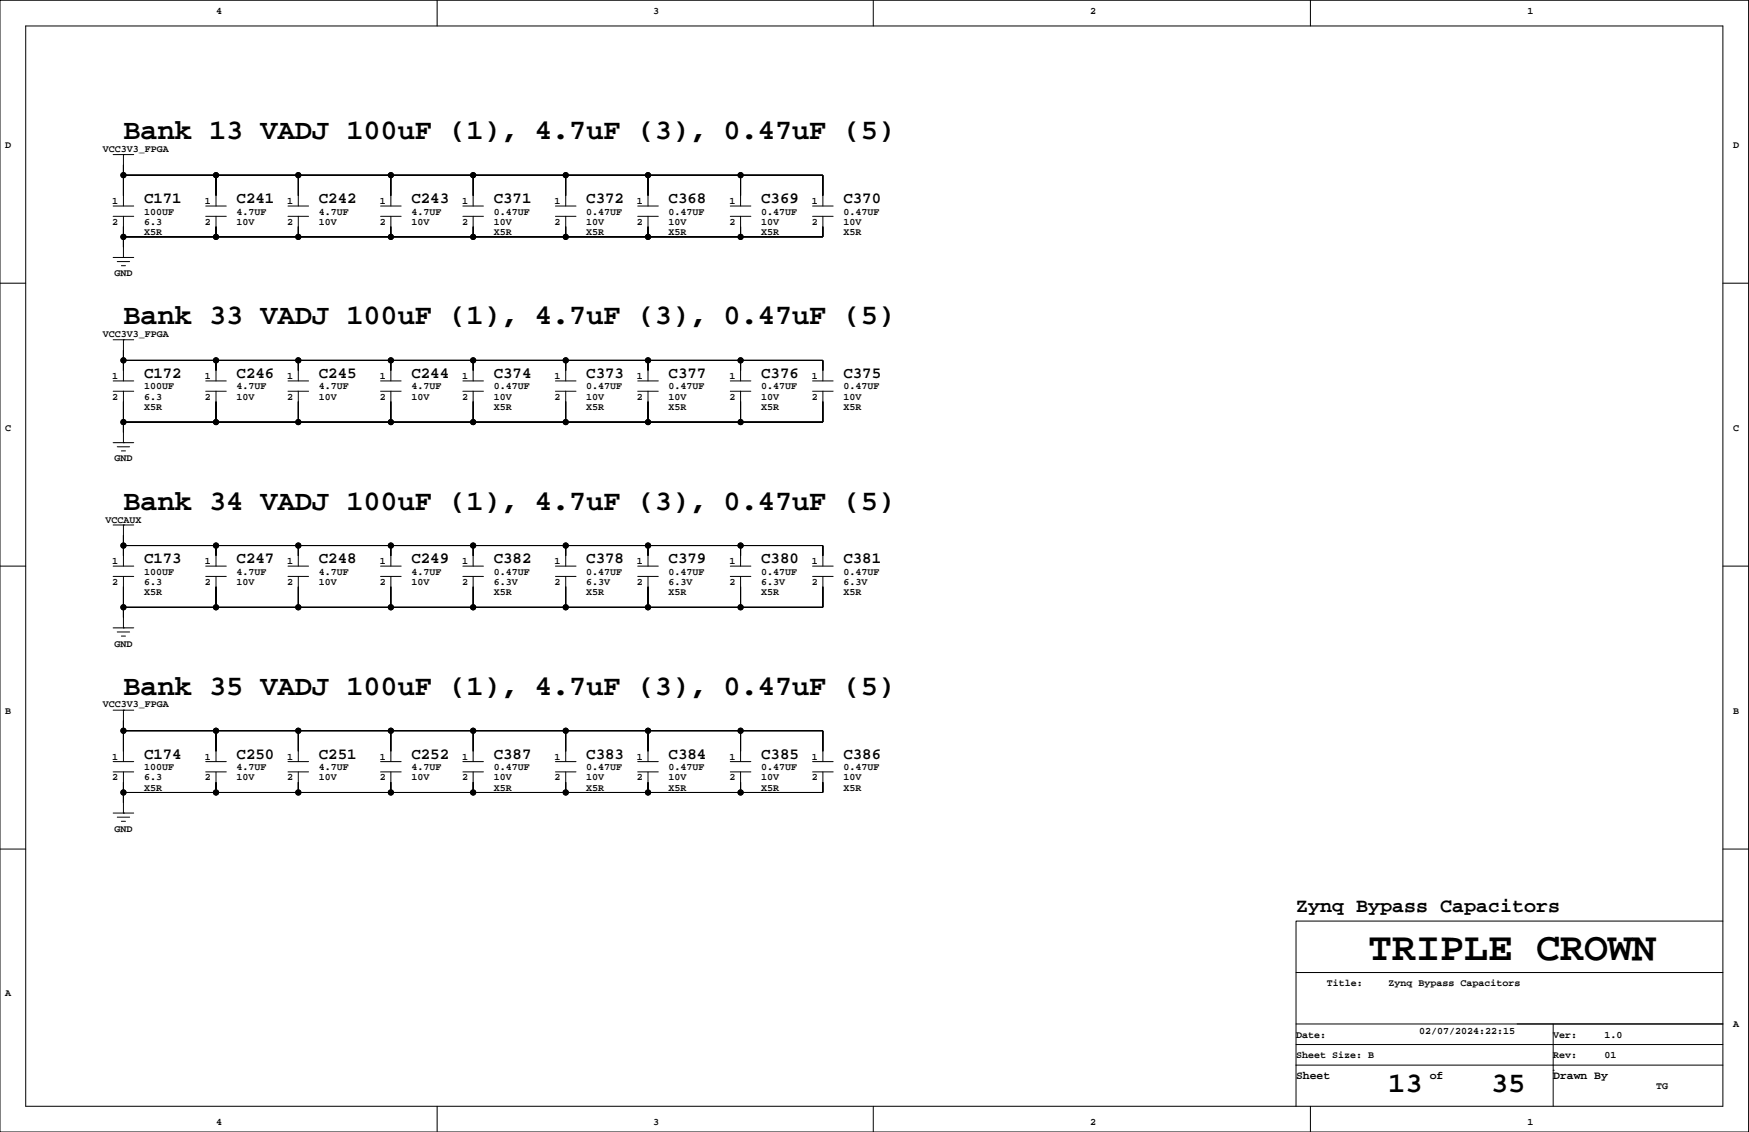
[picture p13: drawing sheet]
<svg xmlns="http://www.w3.org/2000/svg" width="432mm" height="279mm" viewBox="0 0 432 279" stroke-linecap="round" stroke-linejoin="round" font-family="sans-serif">
<defs><g id="words">
<text font-size="9.9" x="337.7" y="237">TRIPLE CROWN</text>
<g font-size="7.1">
<text x="30.5" y="34.4">Bank 13 VADJ 100uF (1), 4.7uF (3), 0.47uF (5)</text>
<text x="30.5" y="80.1">Bank 33 VADJ 100uF (1), 4.7uF (3), 0.47uF (5)</text>
<text x="30.5" y="125.8">Bank 34 VADJ 100uF (1), 4.7uF (3), 0.47uF (5)</text>
<text x="30.5" y="171.5">Bank 35 VADJ 100uF (1), 4.7uF (3), 0.47uF (5)</text>
<text x="342.7" y="269.5">13</text>
<text x="368.1" y="269.5">35</text>
</g>
<text font-size="4.9" x="320" y="225.2">Zynq Bypass Capacitors</text>
<g font-size="3.9">
<text x="35.6" y="50.2">C171</text>
<text x="58.4" y="50.2">C241</text>
<text x="78.7" y="50.2">C242</text>
<text x="101.6" y="50.2">C243</text>
<text x="121.9" y="50.2">C371</text>
<text x="144.7" y="50.2">C372</text>
<text x="165.1" y="50.2">C368</text>
<text x="187.9" y="50.2">C369</text>
<text x="208.2" y="50.2">C370</text>
<text x="35.6" y="93.3">C172</text>
<text x="58.4" y="93.3">C246</text>
<text x="78.7" y="93.3">C245</text>
<text x="101.6" y="93.3">C244</text>
<text x="121.9" y="93.3">C374</text>
<text x="144.7" y="93.3">C373</text>
<text x="165.1" y="93.3">C377</text>
<text x="187.9" y="93.3">C376</text>
<text x="208.2" y="93.3">C375</text>
<text x="35.6" y="139">C173</text>
<text x="58.4" y="139">C247</text>
<text x="78.7" y="139">C248</text>
<text x="101.6" y="139">C249</text>
<text x="121.9" y="139">C382</text>
<text x="144.7" y="139">C378</text>
<text x="165.1" y="139">C379</text>
<text x="187.9" y="139">C380</text>
<text x="208.2" y="139">C381</text>
<text x="35.6" y="187.3">C174</text>
<text x="58.4" y="187.3">C250</text>
<text x="78.7" y="187.3">C251</text>
<text x="101.6" y="187.3">C252</text>
<text x="121.9" y="187.3">C387</text>
<text x="144.7" y="187.3">C383</text>
<text x="165.1" y="187.3">C384</text>
<text x="187.9" y="187.3">C385</text>
<text x="208.2" y="187.3">C386</text>
</g>
<g font-size="2.8">
<text x="320" y="266.2">Sheet</text>
<text x="353" y="266.2">of</text>
<text x="383.5" y="266.2">Drawn By</text>
</g>
<g font-size="2.5">
<text x="53.3" y="3.4">4</text>
<text x="161.3" y="3.4">3</text>
<text x="269.2" y="3.4">2</text>
<text x="377.1" y="3.4">1</text>
<text x="1.3" y="36.4">D</text>
<text x="25.4" y="37.5">VCC3V3_FPGA</text>
<text x="427.9" y="36.4">D</text>
<text x="27.7" y="50.4">1</text>
<text x="35.6" y="53">100UF</text>
<text x="50.6" y="50.4">1</text>
<text x="58.4" y="53">4.7UF</text>
<text x="70.9" y="50.4">1</text>
<text x="78.7" y="53">4.7UF</text>
<text x="93.7" y="50.4">1</text>
<text x="101.6" y="53">4.7UF</text>
<text x="114.1" y="50.4">1</text>
<text x="121.9" y="53">0.47UF</text>
<text x="136.9" y="50.4">1</text>
<text x="144.7" y="53">0.47UF</text>
<text x="157.2" y="50.4">1</text>
<text x="165.1" y="53">0.47UF</text>
<text x="180.1" y="50.4">1</text>
<text x="187.9" y="53">0.47UF</text>
<text x="200.4" y="50.4">1</text>
<text x="208.2" y="53">0.47UF</text>
<text x="27.7" y="55.5">2</text>
<text x="35.6" y="55.5">6.3</text>
<text x="35.6" y="58">X5R</text>
<text x="50.6" y="55.5">2</text>
<text x="58.4" y="55.5">10V</text>
<text x="70.9" y="55.5">2</text>
<text x="78.7" y="55.5">10V</text>
<text x="93.7" y="55.5">2</text>
<text x="101.6" y="55.5">10V</text>
<text x="114.1" y="55.5">2</text>
<text x="121.9" y="55.5">10V</text>
<text x="121.9" y="58">X5R</text>
<text x="136.9" y="55.5">2</text>
<text x="144.7" y="55.5">10V</text>
<text x="144.7" y="58">X5R</text>
<text x="157.2" y="55.5">2</text>
<text x="165.1" y="55.5">10V</text>
<text x="165.1" y="58">X5R</text>
<text x="180.1" y="55.5">2</text>
<text x="187.9" y="55.5">10V</text>
<text x="187.9" y="58">X5R</text>
<text x="200.4" y="55.5">2</text>
<text x="208.2" y="55.5">10V</text>
<text x="208.2" y="58">X5R</text>
<text x="28.3" y="68.2">GND</text>
<text x="25.4" y="83.2">VCC3V3_FPGA</text>
<text x="27.7" y="93.6">1</text>
<text x="50.6" y="93.6">1</text>
<text x="70.9" y="93.6">1</text>
<text x="93.7" y="93.6">1</text>
<text x="114.1" y="93.6">1</text>
<text x="136.9" y="93.6">1</text>
<text x="157.2" y="93.6">1</text>
<text x="180.1" y="93.6">1</text>
<text x="200.4" y="93.6">1</text>
<text x="27.7" y="98.7">2</text>
<text x="35.6" y="101.2">X5R</text>
<text x="35.6" y="98.7">6.3</text>
<text x="35.6" y="96.1">100UF</text>
<text x="50.6" y="98.7">2</text>
<text x="58.4" y="98.7">10V</text>
<text x="58.4" y="96.1">4.7UF</text>
<text x="70.9" y="98.7">2</text>
<text x="78.7" y="98.7">10V</text>
<text x="78.7" y="96.1">4.7UF</text>
<text x="93.7" y="98.7">2</text>
<text x="101.6" y="98.7">10V</text>
<text x="101.6" y="96.1">4.7UF</text>
<text x="114.1" y="98.7">2</text>
<text x="121.9" y="96.1">0.47UF</text>
<text x="121.9" y="98.7">10V</text>
<text x="121.9" y="101.2">X5R</text>
<text x="136.9" y="98.7">2</text>
<text x="144.7" y="96.1">0.47UF</text>
<text x="144.7" y="98.7">10V</text>
<text x="144.7" y="101.2">X5R</text>
<text x="157.2" y="98.7">2</text>
<text x="165.1" y="96.1">0.47UF</text>
<text x="165.1" y="98.7">10V</text>
<text x="165.1" y="101.2">X5R</text>
<text x="180.1" y="98.7">2</text>
<text x="187.9" y="96.1">0.47UF</text>
<text x="187.9" y="98.7">10V</text>
<text x="187.9" y="101.2">X5R</text>
<text x="200.4" y="98.7">2</text>
<text x="208.2" y="96.1">0.47UF</text>
<text x="208.2" y="98.7">10V</text>
<text x="208.2" y="101.2">X5R</text>
<text x="1.3" y="106.3">C</text>
<text x="427.9" y="106.3">C</text>
<text x="28.3" y="113.9">GND</text>
<text x="26" y="129.1">VCCAUX</text>
<text x="27.7" y="139.3">1</text>
<text x="35.6" y="141.8">100UF</text>
<text x="50.6" y="139.3">1</text>
<text x="58.4" y="141.8">4.7UF</text>
<text x="70.9" y="139.3">1</text>
<text x="78.7" y="141.8">4.7UF</text>
<text x="93.7" y="139.3">1</text>
<text x="101.6" y="141.8">4.7UF</text>
<text x="114.1" y="139.3">1</text>
<text x="121.9" y="141.8">0.47UF</text>
<text x="136.9" y="139.3">1</text>
<text x="144.7" y="141.8">0.47UF</text>
<text x="157.2" y="139.3">1</text>
<text x="165.1" y="141.8">0.47UF</text>
<text x="180.1" y="139.3">1</text>
<text x="187.9" y="141.8">0.47UF</text>
<text x="200.4" y="139.3">1</text>
<text x="208.2" y="141.8">0.47UF</text>
<text x="27.7" y="144.4">2</text>
<text x="35.6" y="144.4">6.3</text>
<text x="35.6" y="146.9">X5R</text>
<text x="50.6" y="144.4">2</text>
<text x="58.4" y="144.4">10V</text>
<text x="70.9" y="144.4">2</text>
<text x="78.7" y="144.4">10V</text>
<text x="93.7" y="144.4">2</text>
<text x="101.6" y="144.4">10V</text>
<text x="114.1" y="144.4">2</text>
<text x="121.9" y="144.4">6.3V</text>
<text x="121.9" y="146.9">X5R</text>
<text x="136.9" y="144.4">2</text>
<text x="144.7" y="144.4">6.3V</text>
<text x="144.7" y="146.9">X5R</text>
<text x="157.2" y="144.4">2</text>
<text x="165.1" y="144.4">6.3V</text>
<text x="165.1" y="146.9">X5R</text>
<text x="180.1" y="144.4">2</text>
<text x="187.9" y="144.4">6.3V</text>
<text x="187.9" y="146.9">X5R</text>
<text x="200.4" y="144.4">2</text>
<text x="208.2" y="144.4">6.3V</text>
<text x="208.2" y="146.9">X5R</text>
<text x="28.3" y="159.6">GND</text>
<text x="1.3" y="176.1">B</text>
<text x="25.4" y="174.6">VCC3V3_FPGA</text>
<text x="427.9" y="176.1">B</text>
<text x="27.7" y="187.5">1</text>
<text x="35.6" y="190.1">100UF</text>
<text x="50.6" y="187.5">1</text>
<text x="58.4" y="190.1">4.7UF</text>
<text x="70.9" y="187.5">1</text>
<text x="78.7" y="190.1">4.7UF</text>
<text x="93.7" y="187.5">1</text>
<text x="101.6" y="190.1">4.7UF</text>
<text x="114.1" y="187.5">1</text>
<text x="121.9" y="190.1">0.47UF</text>
<text x="136.9" y="187.5">1</text>
<text x="144.7" y="190.1">0.47UF</text>
<text x="157.2" y="187.5">1</text>
<text x="165.1" y="190.1">0.47UF</text>
<text x="180.1" y="187.5">1</text>
<text x="187.9" y="190.1">0.47UF</text>
<text x="200.4" y="187.5">1</text>
<text x="208.2" y="190.1">0.47UF</text>
<text x="27.7" y="192.6">2</text>
<text x="35.6" y="195.2">X5R</text>
<text x="35.6" y="192.6">6.3</text>
<text x="50.6" y="192.6">2</text>
<text x="58.4" y="192.6">10V</text>
<text x="70.9" y="192.6">2</text>
<text x="78.7" y="192.6">10V</text>
<text x="93.7" y="192.6">2</text>
<text x="101.6" y="192.6">10V</text>
<text x="114.1" y="192.6">2</text>
<text x="121.9" y="192.6">10V</text>
<text x="121.9" y="195.2">X5R</text>
<text x="136.9" y="192.6">2</text>
<text x="144.7" y="192.6">10V</text>
<text x="144.7" y="195.2">X5R</text>
<text x="157.2" y="192.6">2</text>
<text x="165.1" y="192.6">10V</text>
<text x="165.1" y="195.2">X5R</text>
<text x="180.1" y="192.6">2</text>
<text x="187.9" y="192.6">10V</text>
<text x="187.9" y="195.2">X5R</text>
<text x="200.4" y="192.6">2</text>
<text x="208.2" y="192.6">10V</text>
<text x="208.2" y="195.2">X5R</text>
<text x="28.3" y="205.3">GND</text>
<text x="1.3" y="245.9">A</text>
<text x="327.6" y="243.4">Title:</text>
<text x="342.8" y="243.4">Zynq Bypass Capacitors</text>
<text x="320" y="256.1">Date:</text>
<text x="350.4" y="255.1">02/07/2024:22:15</text>
<text x="383.5" y="256.1">Ver:</text>
<text x="396.1" y="256.1">1.0</text>
<text x="427.9" y="253.6">A</text>
<text x="320" y="261.2">Sheet Size: B</text>
<text x="383.5" y="261.2">Rev:</text>
<text x="396.1" y="261.2">01</text>
<text x="408.8" y="268.8">TG</text>
<text x="53.3" y="277.7">4</text>
<text x="161.3" y="277.7">3</text>
<text x="269.2" y="277.7">2</text>
<text x="377.1" y="277.7">1</text>
</g>
</g></defs>
<g fill="none" stroke="#000" stroke-width=".25">
<path d="M0 .1h431.7v279.3h-431.7zM6.3 6.4h419.1v266.7h-419.1zM107.9 .1v6.3M215.6 .1v6.3M323.5 .1v6.3M27.9 38.2h5.1M30.5 38.2h.1M30.5 38.2v12.7M27.9 53.4h5.1M27.9 50.9h5.1M30.5 53.4v10.1M30.5 43.2h172.7v7.7"/>
<path d="M50.8 53.4h5.1M50.8 50.9h5.1M53.3 43.2v7.7M53.3 53.4v5.1M71.1 53.4h5.1M71.1 50.9h5.1M73.6 43.2v7.7M73.6 53.4v5.1M94 53.4h5M94 50.9h5M96.5 43.2v7.7M96.5 53.4v5.1"/>
<path d="M114.3 53.4h5.1M114.3 50.9h5.1M116.8 43.2v7.7M116.8 53.4v5.1M137.1 53.4h5.1M137.1 50.9h5.1M139.7 43.2v7.7M139.7 53.4v5.1M157.4 53.4h5.1M157.4 50.9h5.1M160 43.2v7.7M160 53.4v5.1"/>
<path d="M180.3 53.4h5.1M180.3 50.9h5.1M182.8 43.2v7.7M182.8 53.4v5.1M200.6 53.4h5.1M200.6 50.9h5.1M203.2 53.4v5.1h-172.7M0 69.9h6.3M27.9 63.5h5.1M28.9 64.6h3.1M30 65.6h1M30.5 63.5h.1"/>
<path d="M425.4 69.9h6.3M27.9 96.6h5.1M27.9 94h5.1M27.9 83.9h5.1M30.5 83.9h.1M30.5 83.9v10.1M30.5 96.6v12.7M30.5 88.9h172.7v5.1M50.8 96.6h5.1M50.8 94h5.1M53.3 88.9v5.1M53.3 96.6v7.6"/>
<path d="M71.1 96.6h5.1M71.1 94h5.1M73.6 88.9v5.1M73.6 96.6v7.6M94 96.6h5M94 94h5M96.5 88.9v5.1M96.5 96.6v7.6M114.3 96.6h5.1M114.3 94h5.1M116.8 88.9v5.1M116.8 96.6v7.6"/>
<path d="M137.1 96.6h5.1M137.1 94h5.1M139.7 88.9v5.1M139.7 96.6v7.6M157.4 96.6h5.1M157.4 94h5.1M160 88.9v5.1M160 96.6v7.6M180.3 96.6h5.1M180.3 94h5.1M182.8 88.9v5.1M182.8 96.6v7.6"/>
<path d="M200.6 96.6h5.1M200.6 94h5.1M203.2 96.6v7.6h-172.7M27.9 109.3h5.1M28.9 110.3h3.1M30 111.3h1M30.5 109.3h.1M0 139.7h6.3M27.9 139.7h5.1M27.9 129.6h5.1M30.5 129.6h.1M30.5 129.6v10.1"/>
<path d="M30.5 134.7h172.7v5M50.8 139.7h5.1M53.3 134.7v5M71.1 139.7h5.1M73.6 134.7v5M94 139.7h5M96.5 134.7v5M114.3 139.7h5.1M116.8 134.7v5M137.1 139.7h5.1M139.7 134.7v5M157.4 139.7h5.1"/>
<path d="M160 134.7v5M180.3 139.7h5.1M182.8 134.7v5M200.6 139.7h5.1M425.4 139.7h6.3M27.9 142.3h5.1M27.9 155h5.1M28.9 156h3.1M30 157h1M30.5 155h.1M30.5 142.3v12.7M50.8 142.3h5.1"/>
<path d="M53.3 142.3v7.6M71.1 142.3h5.1M73.6 142.3v7.6M94 142.3h5M96.5 142.3v7.6M114.3 142.3h5.1M116.8 142.3v7.6M137.1 142.3h5.1M139.7 142.3v7.6M157.4 142.3h5.1M160 142.3v7.6M180.3 142.3h5.1"/>
<path d="M182.8 142.3v7.6M200.6 142.3h5.1M203.2 142.3v7.6h-172.7M27.9 175.3h5.1M30.5 175.3h.1M30.5 175.3v12.7M27.9 190.5h5.1M27.9 188h5.1M30.5 190.5v10.2M30.5 180.4h172.7v7.6M50.8 190.5h5.1M50.8 188h5.1"/>
<path d="M53.3 180.4v7.6M53.3 190.5v5.1M71.1 190.5h5.1M71.1 188h5.1M73.6 180.4v7.6M73.6 190.5v5.1M94 190.5h5M94 188h5M96.5 180.4v7.6M96.5 190.5v5.1M114.3 190.5h5.1M114.3 188h5.1"/>
<path d="M116.8 180.4v7.6M116.8 190.5v5.1M137.1 190.5h5.1M137.1 188h5.1M139.7 180.4v7.6M139.7 190.5v5.1M157.4 190.5h5.1M157.4 188h5.1M160 180.4v7.6M160 190.5v5.1M180.3 190.5h5.1M180.3 188h5.1"/>
<path d="M182.8 180.4v7.6M182.8 190.5v5.1M200.6 190.5h5.1M200.6 188h5.1M203.2 190.5v5.1h-172.7M0 209.6h6.3M27.9 200.7h5.1M28.9 201.7h3.1M30 202.7h1M30.5 200.7h.1M425.4 209.6h6.3M425.4 227.3h-105.4v35.6"/>
<path d="M320 257.8h105.4M320 252.7h105.4M320 240h105.4M383.5 252.7v20.4M107.9 273.1v6.3M215.6 273.1v6.3M320 262.9v10.2M320 262.9h105.4M323.5 273.1v6.3M383.5 264.2h.1"/>
<circle cx="30.5" cy="58.5" r=".63"/>
<circle cx="30.5" cy="43.2" r=".63"/>
<circle cx="53.3" cy="58.5" r=".63"/>
<circle cx="53.3" cy="43.2" r=".63"/>
<circle cx="73.6" cy="58.5" r=".63"/>
<circle cx="73.6" cy="43.2" r=".63"/>
<circle cx="96.5" cy="58.5" r=".63"/>
<circle cx="96.5" cy="43.2" r=".63"/>
<circle cx="116.8" cy="58.5" r=".63"/>
<circle cx="116.8" cy="43.2" r=".63"/>
<circle cx="139.7" cy="58.5" r=".63"/>
<circle cx="139.7" cy="43.2" r=".63"/>
<circle cx="160" cy="58.5" r=".63"/>
<circle cx="160" cy="43.2" r=".63"/>
<circle cx="182.8" cy="58.5" r=".63"/>
<circle cx="182.8" cy="43.2" r=".63"/>
<circle cx="30.5" cy="88.9" r=".63"/>
<circle cx="53.3" cy="88.9" r=".63"/>
<circle cx="73.6" cy="88.9" r=".63"/>
<circle cx="96.5" cy="88.9" r=".63"/>
<circle cx="116.8" cy="88.9" r=".63"/>
<circle cx="139.7" cy="88.9" r=".63"/>
<circle cx="160" cy="88.9" r=".63"/>
<circle cx="182.8" cy="88.9" r=".63"/>
<circle cx="30.5" cy="104.2" r=".63"/>
<circle cx="53.3" cy="104.2" r=".63"/>
<circle cx="73.6" cy="104.2" r=".63"/>
<circle cx="96.5" cy="104.2" r=".63"/>
<circle cx="116.8" cy="104.2" r=".63"/>
<circle cx="139.7" cy="104.2" r=".63"/>
<circle cx="160" cy="104.2" r=".63"/>
<circle cx="182.8" cy="104.2" r=".63"/>
<circle cx="30.5" cy="134.7" r=".63"/>
<circle cx="53.3" cy="134.7" r=".63"/>
<circle cx="73.6" cy="134.7" r=".63"/>
<circle cx="96.5" cy="134.7" r=".63"/>
<circle cx="116.8" cy="134.7" r=".63"/>
<circle cx="139.7" cy="134.7" r=".63"/>
<circle cx="160" cy="134.7" r=".63"/>
<circle cx="182.8" cy="134.7" r=".63"/>
<circle cx="30.5" cy="149.9" r=".63"/>
<circle cx="53.3" cy="149.9" r=".63"/>
<circle cx="73.6" cy="149.9" r=".63"/>
<circle cx="96.5" cy="149.9" r=".63"/>
<circle cx="116.8" cy="149.9" r=".63"/>
<circle cx="139.7" cy="149.9" r=".63"/>
<circle cx="160" cy="149.9" r=".63"/>
<circle cx="182.8" cy="149.9" r=".63"/>
<circle cx="30.5" cy="180.4" r=".63"/>
<circle cx="30.5" cy="195.6" r=".63"/>
<circle cx="53.3" cy="180.4" r=".63"/>
<circle cx="53.3" cy="195.6" r=".63"/>
<circle cx="73.6" cy="180.4" r=".63"/>
<circle cx="73.6" cy="195.6" r=".63"/>
<circle cx="96.5" cy="180.4" r=".63"/>
<circle cx="96.5" cy="195.6" r=".63"/>
<circle cx="116.8" cy="180.4" r=".63"/>
<circle cx="116.8" cy="195.6" r=".63"/>
<circle cx="139.7" cy="180.4" r=".63"/>
<circle cx="139.7" cy="195.6" r=".63"/>
<circle cx="160" cy="180.4" r=".63"/>
<circle cx="160" cy="195.6" r=".63"/>
<circle cx="182.8" cy="195.6" r=".63"/>
<circle cx="182.8" cy="180.4" r=".63"/>
</g>
<g fill="#000" stroke="#000" stroke-width=".25">
<path d="M30.5 58.5v2.5z" fill-rule="evenodd"/>
<path d="M30.5 55.9v2.6z" fill-rule="evenodd"/>
<path d="M30.5 40.7v2.5z" fill-rule="evenodd"/>
<path d="M30.5 43.2v5.1z" fill-rule="evenodd"/>
<path d="M53.3 55.9v2.6z" fill-rule="evenodd"/>
<path d="M30.5 58.5h22.8z" fill-rule="evenodd"/>
<path d="M53.3 43.2v5.1z" fill-rule="evenodd"/>
<path d="M30.5 43.2h22.8z" fill-rule="evenodd"/>
<path d="M73.6 55.9v2.6z" fill-rule="evenodd"/>
<path d="M53.3 58.5h20.3z" fill-rule="evenodd"/>
<path d="M53.3 43.2h20.3z" fill-rule="evenodd"/>
<path d="M73.6 43.2v5.1z" fill-rule="evenodd"/>
<path d="M96.5 55.9v2.6z" fill-rule="evenodd"/>
<path d="M73.6 58.5h22.9z" fill-rule="evenodd"/>
<path d="M96.5 43.2v5.1z" fill-rule="evenodd"/>
<path d="M73.6 43.2h22.9z" fill-rule="evenodd"/>
<path d="M96.5 58.5h20.3z" fill-rule="evenodd"/>
<path d="M116.8 55.9v2.6z" fill-rule="evenodd"/>
<path d="M116.8 43.2v5.1z" fill-rule="evenodd"/>
<path d="M96.5 43.2h20.3z" fill-rule="evenodd"/>
<path d="M116.8 58.5h22.9z" fill-rule="evenodd"/>
<path d="M139.7 55.9v2.6z" fill-rule="evenodd"/>
<path d="M139.7 43.2v5.1z" fill-rule="evenodd"/>
<path d="M116.8 43.2h22.9z" fill-rule="evenodd"/>
<path d="M139.7 58.5h20.3z" fill-rule="evenodd"/>
<path d="M160 55.9v2.6z" fill-rule="evenodd"/>
<path d="M160 43.2v5.1z" fill-rule="evenodd"/>
<path d="M139.7 43.2h20.3z" fill-rule="evenodd"/>
<path d="M160 58.5h22.8z" fill-rule="evenodd"/>
<path d="M182.8 55.9v2.6z" fill-rule="evenodd"/>
<path d="M182.8 43.2v5.1z" fill-rule="evenodd"/>
<path d="M160 43.2h22.8z" fill-rule="evenodd"/>
<path d="M203.2 55.9v2.6z" fill-rule="evenodd"/>
<path d="M182.8 58.5h20.4z" fill-rule="evenodd"/>
<path d="M203.2 43.2v5.1z" fill-rule="evenodd"/>
<path d="M182.8 43.2h20.4z" fill-rule="evenodd"/>
<path d="M30.5 99.1v5.1z" fill-rule="evenodd"/>
<path d="M30.5 88.9v2.6z" fill-rule="evenodd"/>
<path d="M30.5 86.4v2.5z" fill-rule="evenodd"/>
<path d="M53.3 99.1v5.1z" fill-rule="evenodd"/>
<path d="M53.3 88.9v2.6z" fill-rule="evenodd"/>
<path d="M30.5 88.9h22.8z" fill-rule="evenodd"/>
<path d="M73.6 99.1v5.1z" fill-rule="evenodd"/>
<path d="M73.6 88.9v2.6z" fill-rule="evenodd"/>
<path d="M53.3 88.9h20.3z" fill-rule="evenodd"/>
<path d="M96.5 99.1v5.1z" fill-rule="evenodd"/>
<path d="M96.5 88.9v2.6z" fill-rule="evenodd"/>
<path d="M73.6 88.9h22.9z" fill-rule="evenodd"/>
<path d="M116.8 99.1v5.1z" fill-rule="evenodd"/>
<path d="M116.8 88.9v2.6z" fill-rule="evenodd"/>
<path d="M96.5 88.9h20.3z" fill-rule="evenodd"/>
<path d="M139.7 99.1v5.1z" fill-rule="evenodd"/>
<path d="M139.7 88.9v2.6z" fill-rule="evenodd"/>
<path d="M116.8 88.9h22.9z" fill-rule="evenodd"/>
<path d="M160 99.1v5.1z" fill-rule="evenodd"/>
<path d="M160 88.9v2.6z" fill-rule="evenodd"/>
<path d="M139.7 88.9h20.3z" fill-rule="evenodd"/>
<path d="M182.8 99.1v5.1z" fill-rule="evenodd"/>
<path d="M182.8 88.9v2.6z" fill-rule="evenodd"/>
<path d="M160 88.9h22.8z" fill-rule="evenodd"/>
<path d="M203.2 99.1v5.1z" fill-rule="evenodd"/>
<path d="M203.2 88.9v2.6z" fill-rule="evenodd"/>
<path d="M182.8 88.9h20.4z" fill-rule="evenodd"/>
<path d="M30.5 104.2v2.5z" fill-rule="evenodd"/>
<path d="M30.5 104.2h22.8z" fill-rule="evenodd"/>
<path d="M53.3 104.2h20.3z" fill-rule="evenodd"/>
<path d="M73.6 104.2h22.9z" fill-rule="evenodd"/>
<path d="M96.5 104.2h20.3z" fill-rule="evenodd"/>
<path d="M116.8 104.2h22.9z" fill-rule="evenodd"/>
<path d="M139.7 104.2h20.3z" fill-rule="evenodd"/>
<path d="M160 104.2h22.8z" fill-rule="evenodd"/>
<path d="M182.8 104.2h20.4z" fill-rule="evenodd"/>
<path d="M30.5 134.7v2.5z" fill-rule="evenodd"/>
<path d="M30.5 132.1v2.6z" fill-rule="evenodd"/>
<path d="M53.3 134.7v2.5z" fill-rule="evenodd"/>
<path d="M30.5 134.7h22.8z" fill-rule="evenodd"/>
<path d="M73.6 134.7v2.5z" fill-rule="evenodd"/>
<path d="M53.3 134.7h20.3z" fill-rule="evenodd"/>
<path d="M73.6 134.7h22.9z" fill-rule="evenodd"/>
<path d="M96.5 134.7v2.5z" fill-rule="evenodd"/>
<path d="M116.8 134.7v2.5z" fill-rule="evenodd"/>
<path d="M96.5 134.7h20.3z" fill-rule="evenodd"/>
<path d="M116.8 134.7h22.9z" fill-rule="evenodd"/>
<path d="M139.7 134.7v2.5z" fill-rule="evenodd"/>
<path d="M160 134.7v2.5z" fill-rule="evenodd"/>
<path d="M139.7 134.7h20.3z" fill-rule="evenodd"/>
<path d="M160 134.7h22.8z" fill-rule="evenodd"/>
<path d="M182.8 134.7v2.5z" fill-rule="evenodd"/>
<path d="M203.2 134.7v2.5z" fill-rule="evenodd"/>
<path d="M182.8 134.7h20.4z" fill-rule="evenodd"/>
<path d="M30.5 144.8v5.1z" fill-rule="evenodd"/>
<path d="M30.5 149.9v2.5z" fill-rule="evenodd"/>
<path d="M30.5 149.9h22.8z" fill-rule="evenodd"/>
<path d="M53.3 144.8v5.1z" fill-rule="evenodd"/>
<path d="M73.6 144.8v5.1z" fill-rule="evenodd"/>
<path d="M53.3 149.9h20.3z" fill-rule="evenodd"/>
<path d="M96.5 144.8v5.1z" fill-rule="evenodd"/>
<path d="M73.6 149.9h22.9z" fill-rule="evenodd"/>
<path d="M96.5 149.9h20.3z" fill-rule="evenodd"/>
<path d="M116.8 144.8v5.1z" fill-rule="evenodd"/>
<path d="M139.7 144.8v5.1z" fill-rule="evenodd"/>
<path d="M116.8 149.9h22.9z" fill-rule="evenodd"/>
<path d="M160 144.8v5.1z" fill-rule="evenodd"/>
<path d="M139.7 149.9h20.3z" fill-rule="evenodd"/>
<path d="M182.8 144.8v5.1z" fill-rule="evenodd"/>
<path d="M160 149.9h22.8z" fill-rule="evenodd"/>
<path d="M203.2 144.8v5.1z" fill-rule="evenodd"/>
<path d="M182.8 149.9h20.4z" fill-rule="evenodd"/>
<path d="M30.5 177.8v2.6z" fill-rule="evenodd"/>
<path d="M30.5 193.1v2.5z" fill-rule="evenodd"/>
<path d="M30.5 195.6v2.5z" fill-rule="evenodd"/>
<path d="M30.5 180.4v5z" fill-rule="evenodd"/>
<path d="M30.5 195.6h22.8z" fill-rule="evenodd"/>
<path d="M53.3 193.1v2.5z" fill-rule="evenodd"/>
<path d="M53.3 180.4v5z" fill-rule="evenodd"/>
<path d="M30.5 180.4h22.8z" fill-rule="evenodd"/>
<path d="M73.6 193.1v2.5z" fill-rule="evenodd"/>
<path d="M53.3 195.6h20.3z" fill-rule="evenodd"/>
<path d="M53.3 180.4h20.3z" fill-rule="evenodd"/>
<path d="M73.6 180.4v5z" fill-rule="evenodd"/>
<path d="M96.5 193.1v2.5z" fill-rule="evenodd"/>
<path d="M73.6 195.6h22.9z" fill-rule="evenodd"/>
<path d="M96.5 180.4v5z" fill-rule="evenodd"/>
<path d="M73.6 180.4h22.9z" fill-rule="evenodd"/>
<path d="M116.8 193.1v2.5z" fill-rule="evenodd"/>
<path d="M96.5 195.6h20.3z" fill-rule="evenodd"/>
<path d="M116.8 180.4v5z" fill-rule="evenodd"/>
<path d="M96.5 180.4h20.3z" fill-rule="evenodd"/>
<path d="M139.7 193.1v2.5z" fill-rule="evenodd"/>
<path d="M116.8 195.6h22.9z" fill-rule="evenodd"/>
<path d="M139.7 180.4v5z" fill-rule="evenodd"/>
<path d="M116.8 180.4h22.9z" fill-rule="evenodd"/>
<path d="M160 193.1v2.5z" fill-rule="evenodd"/>
<path d="M139.7 195.6h20.3z" fill-rule="evenodd"/>
<path d="M160 180.4v5z" fill-rule="evenodd"/>
<path d="M139.7 180.4h20.3z" fill-rule="evenodd"/>
<path d="M182.8 193.1v2.5z" fill-rule="evenodd"/>
<path d="M160 195.6h22.8z" fill-rule="evenodd"/>
<path d="M182.8 180.4v5z" fill-rule="evenodd"/>
<path d="M160 180.4h22.8z" fill-rule="evenodd"/>
<path d="M203.2 193.1v2.5z" fill-rule="evenodd"/>
<path d="M182.8 195.6h20.4z" fill-rule="evenodd"/>
<path d="M182.8 180.4h20.4z" fill-rule="evenodd"/>
<path d="M203.2 180.4v5z" fill-rule="evenodd"/>
<circle cx="30.5" cy="58.5" r=".63"/>
<circle cx="30.5" cy="43.2" r=".63"/>
<circle cx="53.3" cy="58.5" r=".63"/>
<circle cx="53.3" cy="43.2" r=".63"/>
<circle cx="73.6" cy="58.5" r=".63"/>
<circle cx="73.6" cy="43.2" r=".63"/>
<circle cx="96.5" cy="58.5" r=".63"/>
<circle cx="96.5" cy="43.2" r=".63"/>
<circle cx="116.8" cy="58.5" r=".63"/>
<circle cx="116.8" cy="43.2" r=".63"/>
<circle cx="139.7" cy="58.5" r=".63"/>
<circle cx="139.7" cy="43.2" r=".63"/>
<circle cx="160" cy="58.5" r=".63"/>
<circle cx="160" cy="43.2" r=".63"/>
<circle cx="182.8" cy="58.5" r=".63"/>
<circle cx="182.8" cy="43.2" r=".63"/>
<circle cx="30.5" cy="88.9" r=".63"/>
<circle cx="53.3" cy="88.9" r=".63"/>
<circle cx="73.6" cy="88.9" r=".63"/>
<circle cx="96.5" cy="88.9" r=".63"/>
<circle cx="116.8" cy="88.9" r=".63"/>
<circle cx="139.7" cy="88.9" r=".63"/>
<circle cx="160" cy="88.9" r=".63"/>
<circle cx="182.8" cy="88.9" r=".63"/>
<circle cx="30.5" cy="104.2" r=".63"/>
<circle cx="53.3" cy="104.2" r=".63"/>
<circle cx="73.6" cy="104.2" r=".63"/>
<circle cx="96.5" cy="104.2" r=".63"/>
<circle cx="116.8" cy="104.2" r=".63"/>
<circle cx="139.7" cy="104.2" r=".63"/>
<circle cx="160" cy="104.2" r=".63"/>
<circle cx="182.8" cy="104.2" r=".63"/>
<circle cx="30.5" cy="134.7" r=".63"/>
<circle cx="53.3" cy="134.7" r=".63"/>
<circle cx="73.6" cy="134.7" r=".63"/>
<circle cx="96.5" cy="134.7" r=".63"/>
<circle cx="116.8" cy="134.7" r=".63"/>
<circle cx="139.7" cy="134.7" r=".63"/>
<circle cx="160" cy="134.7" r=".63"/>
<circle cx="182.8" cy="134.7" r=".63"/>
<circle cx="30.5" cy="149.9" r=".63"/>
<circle cx="53.3" cy="149.9" r=".63"/>
<circle cx="73.6" cy="149.9" r=".63"/>
<circle cx="96.5" cy="149.9" r=".63"/>
<circle cx="116.8" cy="149.9" r=".63"/>
<circle cx="139.7" cy="149.9" r=".63"/>
<circle cx="160" cy="149.9" r=".63"/>
<circle cx="182.8" cy="149.9" r=".63"/>
<circle cx="30.5" cy="180.4" r=".63"/>
<circle cx="30.5" cy="195.6" r=".63"/>
<circle cx="53.3" cy="180.4" r=".63"/>
<circle cx="53.3" cy="195.6" r=".63"/>
<circle cx="73.6" cy="180.4" r=".63"/>
<circle cx="73.6" cy="195.6" r=".63"/>
<circle cx="96.5" cy="180.4" r=".63"/>
<circle cx="96.5" cy="195.6" r=".63"/>
<circle cx="116.8" cy="180.4" r=".63"/>
<circle cx="116.8" cy="195.6" r=".63"/>
<circle cx="139.7" cy="180.4" r=".63"/>
<circle cx="139.7" cy="195.6" r=".63"/>
<circle cx="160" cy="180.4" r=".63"/>
<circle cx="160" cy="195.6" r=".63"/>
<circle cx="182.8" cy="195.6" r=".63"/>
<circle cx="182.8" cy="180.4" r=".63"/>
</g>
<use href="#words"/>
</svg>
